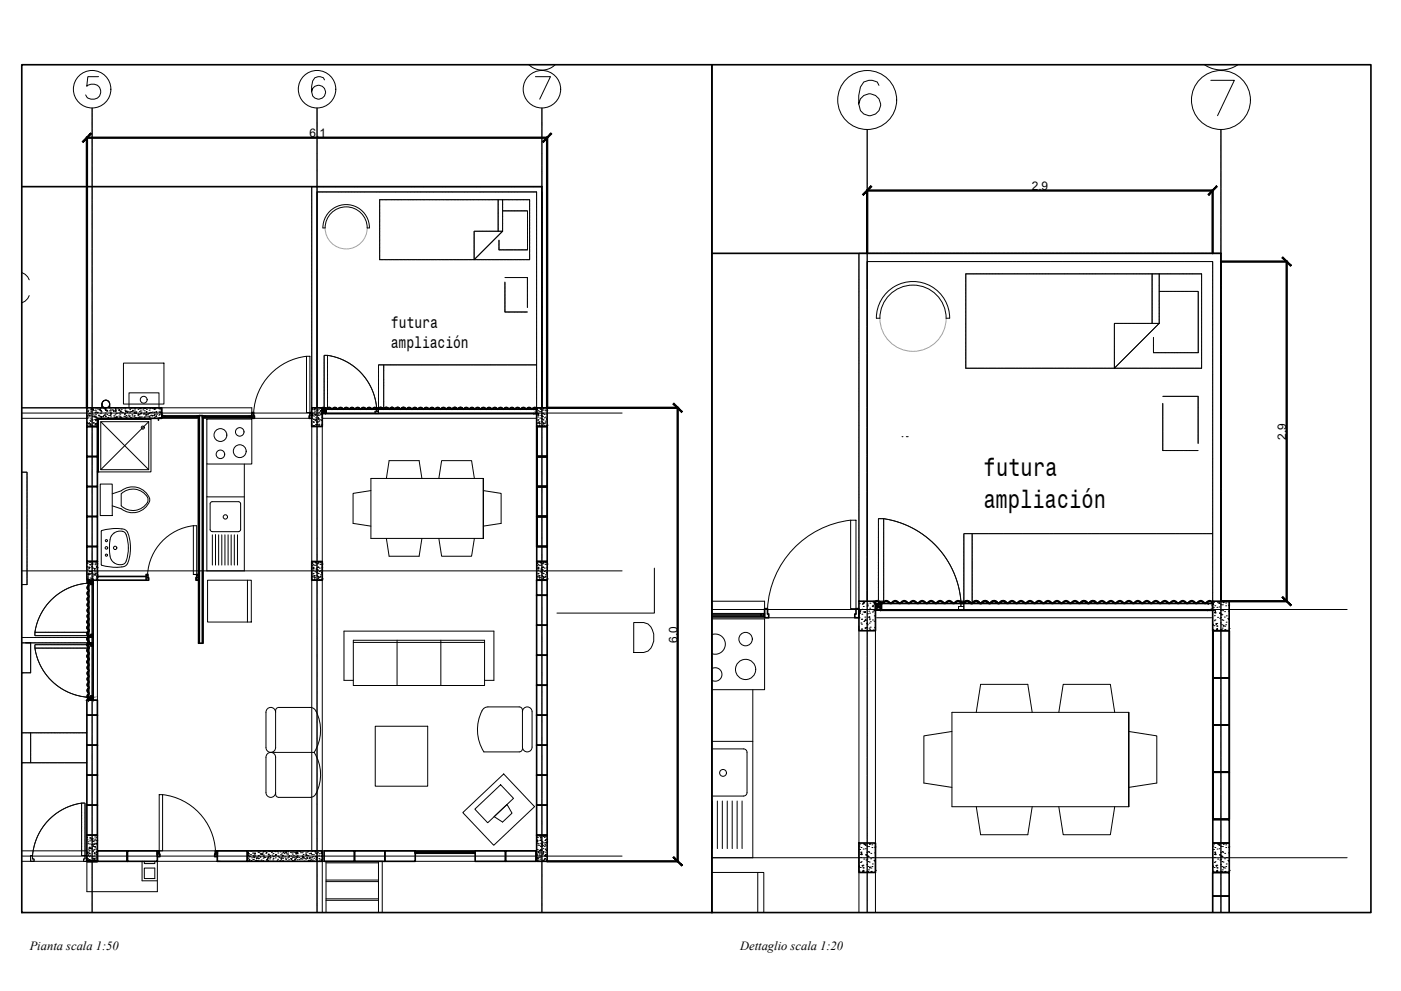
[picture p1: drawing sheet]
<svg xmlns="http://www.w3.org/2000/svg" width="594mm" height="420mm" viewBox="0 0 594 420" stroke-linecap="round" stroke-linejoin="round" font-family="sans-serif">
<defs><g id="words">
<g font-size="10.8">
<text x="417.2" y="201.8">futura</text>
<text x="417" y="215.2">ampliación</text>
</g>
<g font-size="6.9">
<text x="165.9" y="139.1">futura</text>
<text x="165.7" y="147.7">ampliación</text>
</g>
<g font-size="5.3">
<text x="12.6" y="402.8">Pianta scala 1:50</text>
<text x="313.8" y="402.6">Dettaglio scala 1:20</text>
</g>
<g font-size="5">
<text x="131.3" y="58.2">6.1</text>
<text x="437.5" y="80.6">2.9</text>
<text x="545.4" y="186.4" transform="rotate(-90 545.4 186.4)">2.9</text>
<text x="287.2" y="272.5" transform="rotate(-90 287.2 272.5)">6.0</text>
</g>
</g></defs>
<!-- layer: A-FURN -->
<g fill="none" stroke="#000" stroke-width=".42">
<path d="M52.4 153.9h17.1v17.4h-17.1zM9.3 172.9h27.5M9.3 177.3h27.5M41.8 177.8h22.2v22.3h-22.2zM42.7 178.8h20.4v20.3h-20.4zM42.7 178.8l20.4 20.3M43.2 172.9a2.96 2.96 0 0 1 .5-2.8 1.68 1.68 0 0 1 1.8-.3 1.68 1.68 0 0 1 1.1 1.5v1.6M46.4 171.3v1.6M46.5 171.3a1.6 1.6 0 0 0-1.6-1.6 1.6 1.6 0 0 0-1.6 1.6v1.6M54.7 166.6h12.7v6.3h-12.7zM63.1 178.8l-20.4 20.3M68.6 172.9h38.2"/>
<path d="M68.6 177.3h15.9M85.8 177.3h46.4M87.7 177.7h19.1v19h-19.1zM132.2 179.6v180.8M136.7 179.6v180.8M137 177.3h90.2M87.7 196.7v14h15.9M103.6 196.7v45.3h-15.9v-31.3M42.5 205.2h5.1v13.4h-5.1zM47.6 209.4l3.8-1.3a7.6 7.6 0 0 1 12.1 3.8 7.6 7.6 0 0 1-12.1 3.8l-3.8-1.2M51.4 209.4a7 7 0 0 1 11.4 2.3 6.3 6.3 0 0 1-7.1 4.7l-2.3-.6-2-1.3zM89.4 213l.6-.3h11.1l.7 .3 .2 .6v10.9l-.2 .6-.7 .3h-11.1l-.6-.3-.3-.6v-10.9z"/>
<path d="M157.3 208l-7.6 1.2v12.7l7.6 1.2M163.8 202.9l1.2-7.6h12.7l1.2 7.6M186.1 202.9l1.2-7.6h12.7l1.2 7.6M204.9 208l7.6 1.2v12.7l-7.6 1.2M204.9 202.9h-47.6v25.4h47.6M42.9 225.2l.1 14.4 4.2 .8 4.5-.1M51.7 224.3a3.2 3.2 0 0 1 3 3.2 17.7 17.7 0 0 1-.9 11.9l-1.2 .8-.9 .1M51.7 224.2h-4.5l-3.2 .5-1 .5M51.9 239.3a3.3 3.3 0 0 0 2.2-3.5l.3-2.8-.1-2.8a6.7 6.7 0 0 0-2-4.8 4.6 4.6 0 0 0-5.8 5.2 10 10 0 0 0 1.5 7.7l2 1h1.9M82 222.9h1.4v20.7h-1.4zM90.1 226.8v12.8M91.4 226.8v12.8"/>
<path d="M92.7 226.8v12.8M94.1 226.8v12.8M95.4 226.8v12.8M96.7 226.8v12.8M98 226.8v12.8M99.4 226.8v12.8M100.7 226.8v12.8M163.8 228.3l1.2 7.5h12.7l1.2-7.5M186.1 228.3l1.2 7.5h12.7l1.2-7.5M204.9 228.3v-25.4v25.4M41.3 246v51.2M88 246h18.6v17.7h-18.6z"/>
<path d="M104.9 246v17.7M301.9 254.9h22.3M149.8 271.5h55.7v19.1h-55.7zM149.8 272.4h55.7M168.4 271.5v19.1M186.9 271.5v19.1M301.9 262.4h22.3v30h-22.3M301.9 269.1a4.3 4.3 0 0 1 5.7 4 4.3 4.3 0 0 1-5.7 4M301.9 261.9h62.3M364.2 265.4v121.5M371.2 265.4v121.5M371.7 261.9h142"/>
<path d="M149.8 288.5h-3.9v-20.9h63.5v20.9h-3.9M301.9 283.5a2.85 2.85 0 0 1 4.2 2.4 2.85 2.85 0 0 1-4.2 2.5M319.2 292.4v71.3h-17.3M112.8 302v15a2.04 2.04 0 0 0 2 2 2.04 2.04 0 0 0 2.1-2v-15.7l.2-.8 1.1-.6h13.3l1.5 .5a15.7 15.7 0 0 1 2.3 13.8l-2.1 4.8M112.8 302a2.04 2.04 0 0 1 2-2.1 2.04 2.04 0 0 1 2.1 2.1M114.8 319h18.4M133.2 319a17.3 17.3 0 0 1 .2 18.3l-1.9 .8h-13.3l-.8-.3-.5-1.1v-15.7a2.04 2.04 0 0 0-2.1-2 2.04 2.04 0 0 0-2 2v15a2.04 2.04 0 0 0 2 2.1 2.04 2.04 0 0 0 2.1-2.1M159.1 307.9h22.3v25.4h-22.3zM221.5 317.4l-.2 .8-1.1 .6h-15M221.5 301.8a2.04 2.04 0 0 1 2.1-2.1 2.04 2.04 0 0 1 2 2.1M225.6 301.8v14.9a2.04 2.04 0 0 1-2 2.1 2.04 2.04 0 0 1-2.1-2.1v-15.6l-.2-.8-1.1-.6h-13.3l-1.5 .5a15.6 15.6 0 0 0-2.3 13.8l2.1 4.8M301.9 317.5h13.4l1.2 .6 .3 .9v17l-.3 .9-1.2 .6h-13.4"/>
<path d="M301.9 314.3h17.3M403.7 310.1l-11.9 1.9v20l11.9 1.8M414 302l1.8-11.9h20l1.9 11.9M449 302l1.8-11.9h20l1.9 11.9M478.6 310.1l11.9 1.9v20l-11.9 1.8M478.6 302h-74.9v40h74.9M302.1 339.6v20.2M304.2 339.6v20.2M306.3 339.6v20.2M308.4 339.6v20.2M310.5 339.6v20.2M312.6 339.6v20.2"/>
<path d="M314.7 339.6v20.2M196.2 344.5l17.4-16.4 13.1 13.9-17.3 16.4zM201.3 343.1l11-10.4 5.4 5.8-10.9 10.3zM209.5 346.2l5.5-5.1 2.1 3.7-4 3.7zM414 342l1.8 11.9h20l1.9-11.9M449 342l1.8 11.9h20l1.9-11.9M478.6 342v-40v40M9.3 365.2h27.5v12.9h29.9v-12.9M9.3 360.7h27.5M41.6 360.7h185.6M60.2 365.2v8.2h6.4M61.2 368h4.4v4.5h-4.4z"/>
<path d="M61.2 365.2v.9h4.4v-.9M66.6 365.2h26.7M130.3 365.2h1.6M138.2 365.2v21.7M138.2 365.8h22.3M138.2 373.1h22.3M138.2 373.8h22.3M160.5 365.2v21.7M176.1 365.2h25.4M301.9 369.9h22v17M321.3 369.9v17M136.7 386.9v-21.7h25.4v21.7"/>
<path d="M138.2 381.1h22.3M138.2 381.7h22.3"/>
<circle cx="44.9" cy="171.3" r="1.6"/>
<circle cx="60.9" cy="169.5" r="1.45"/>
<circle cx="60.6" cy="181.3" r=".65"/>
<circle cx="93.5" cy="184.4" r="2.72"/>
<circle cx="93.5" cy="192.6" r="1.81"/>
<circle cx="101.7" cy="191.3" r="2.72"/>
<circle cx="101.7" cy="183.1" r="1.81"/>
<circle cx="95.6" cy="219.2" r=".92"/>
<circle cx="45.1" cy="232.3" r=".54"/>
<circle cx="45.1" cy="229.2" r=".46"/>
<circle cx="45.1" cy="235.4" r=".46"/>
<circle cx="48.8" cy="232.3" r=".71"/>
<circle cx="316.2" cy="271" r="2.85"/>
<circle cx="316.2" cy="283.8" r="4.3"/>
<circle cx="306.6" cy="327.7" r="1.45"/>
</g>
<!-- layer: A-WALL-FULL -->
<g fill="none" stroke="#000" stroke-width=".7">
<path d="M9.2 27.4h292.7v359.5h-292.7zM301.9 27.4h279.4v359.5h-279.4zM36.8 172.9h31.8v4.4h-27.3v3.5h-4.5zM67.2 177.3v.9M84.2 177.3v95.4h1.9v-95.4M106.8 174.9h.8l.3 2.4h-1.1zM131.4 174.9h.8v2.4h-1.1zM132.2 172.9h4.5v7.9h-4.5zM136.7 173.7h1.6v1.4h-1.6zM136.7 173.7l1.6 1.4M137.9 175.4h89.6M137.9 173.5h89.6"/>
<path d="M138.3 173.7l-1.6 1.4M154.7 173.2a1.02 1.02 0 0 0-1.6 .3h-.4a1.15 1.15 0 0 0-2 0h-.5a1.13 1.13 0 0 0-1.9 0h-.5a1.15 1.15 0 0 0-1.9 0h-.5a1.13 1.13 0 0 0-2 0h-.4a1.15 1.15 0 0 0-2 0h-.5a1.13 1.13 0 0 0-1.9 0l-.9-.3M158.2 173.1a.93 .93 0 0 1-1.4-.3h-.6a1.08 1.08 0 0 1-1.8 0h-.6a1.1 1.1 0 0 1-1.8 0h-.6a1.08 1.08 0 0 1-1.9 0h-.5a1.08 1.08 0 0 1-1.9 0h-.5a1.1 1.1 0 0 1-1.9 0h-.6a1.08 1.08 0 0 1-1.8 0h-.6a1.1 1.1 0 0 1-1.9 0h-.5a1.08 1.08 0 0 1-1.9 0l-1 .3 .8-.2 .6 .3M160.6 173.1a.79 .79 0 0 1-.7 .4 .79 .79 0 0 1-.7-.6h-.5a1.15 1.15 0 0 1-1.9 0h-.5a1.02 1.02 0 0 1-1.6 .3M160.6 173.1a.93 .93 0 0 1-1.4-.3l-1 .3M160.8 173.2a1.02 1.02 0 0 1 1.5 .3h.5a1.15 1.15 0 0 1 2 0h.4a1.13 1.13 0 0 1 2 0h.5a1.15 1.15 0 0 1 1.9 0h.5a1.02 1.02 0 0 1 1.6-.3M171.7 173.2a1.02 1.02 0 0 0 1.5-.3h.5a1.15 1.15 0 0 0 2 0h.4a1.02 1.02 0 0 0 1.6 .3M171.8 173.1l-.2 .1M175.2 173.1a.93 .93 0 0 1-1.4-.3h-.6a1.08 1.08 0 0 1-1.9 0h-.5a1.1 1.1 0 0 1-1.9 0h-.5a1.08 1.08 0 0 1-1.9 0h-.6a1.08 1.08 0 0 1-1.8 0h-.6a1.1 1.1 0 0 1-1.9 0l-1 .3M177.7 173.2a1.02 1.02 0 0 1 1.6 .3h.5a1.15 1.15 0 0 1 1.9 0h.5a1.02 1.02 0 0 1 1.6-.3M183.8 173.2a1.02 1.02 0 0 0 1.6-.3h.4a1.15 1.15 0 0 0 2 0h.5a1.13 1.13 0 0 0 1.9 0h.5a1.15 1.15 0 0 0 1.9 0h.5a1.02 1.02 0 0 0 1.6 .3M192.1 173.1l.1 .1"/>
<path d="M192.1 173.1a.93 .93 0 0 1-1.4-.3h-.5a1.08 1.08 0 0 1-1.9 0h-.6a1.1 1.1 0 0 1-1.8 0h-.6a1.08 1.08 0 0 1-1.9 0h-.5a1.08 1.08 0 0 1-1.9 0h-.5a1.1 1.1 0 0 1-1.9 0h-.5a1.08 1.08 0 0 1-1.9 0l-1 .3M192.1 173.1a1.34 1.34 0 0 1 2 .2h.2a1.14 1.14 0 0 1 1.7-.2M194.7 173.2l.6-.3 .6 .3M196 173.1a.96 .96 0 0 0 1.4-.3h.6a1.08 1.08 0 0 0 1.9 0h.5a1.08 1.08 0 0 0 1.9 0l1 .3M196 173.1l-.1 .1M200.7 173.2a1.02 1.02 0 0 0-1.5 .3h-.5a1.15 1.15 0 0 0-2 0l-.8-.3M203.3 173.1a.93 .93 0 0 0 1.4-.3h.5a1.08 1.08 0 0 0 1.9 0h.6a1.1 1.1 0 0 0 1.8 0h.6a1.08 1.08 0 0 0 1.9 0h.5a1.1 1.1 0 0 0 1.9 0h.5a1.08 1.08 0 0 0 1.9 0h.6a1.08 1.08 0 0 0 1.8 0l1 .3M217.7 173.2a1.02 1.02 0 0 0 1.6-.3h.4a1.15 1.15 0 0 0 2 0h.5a1.02 1.02 0 0 0 1.5 .3M217.7 173.2a1.02 1.02 0 0 0-1.6 .3h-.5a1.15 1.15 0 0 0-1.9 0h-.5a1.13 1.13 0 0 0-1.9 0h-.5a1.15 1.15 0 0 0-2 0h-.4a1.13 1.13 0 0 0-2 0h-.5a1.13 1.13 0 0 0-1.9 0h-.5a1.15 1.15 0 0 0-1.9 0l-.9-.3M220.2 173.1a.93 .93 0 0 0 1.5-.3h.5a1.08 1.08 0 0 0 1.9 0h.5a1.1 1.1 0 0 0 1.9 0l1 .3a1.59 1.59 0 0 0-2 .4h-.2a1.02 1.02 0 0 0-1.6-.3M227.5 172.9h4.5v7.9h-4.5zM36.8 193.6h4.5v12.7h-4.5z"/>
<path d="M36.8 180.8h4.5v12.8h-4.5zM227.6 180.8v38.2zM227.6 180.8h4.4M232 180.8v12.8h-4.4h4.4v12.7h-4.4h4.4v12.7h-4.4h4.4v12.7h-4.4v-12.7v19.1M232 180.8v12.8h-4.4h4.4v12.7h-4.4h4.4v12.7h-4.4h4.4v12.7h-4.4h4.4v6.4h-4.4M36.8 219h4.5v12.7h-4.5zM36.8 206.3h4.5v12.7h-4.5zM41.3 200.1h.5M36.8 238.1h4.5v7.9h-4.5zM36.8 231.7h4.5v6.4h-4.5zM132.2 238.1h4.5v7.9h-4.5zM227.6 238.1h4.4v7.9h-4.4z"/>
<path d="M37.3 246l.1 .1M37.3 246a1.37 1.37 0 0 0 .2 1.9v.2a1.39 1.39 0 0 0 0 2.3v.1a1.41 1.41 0 0 0 0 2.3v.2a1.39 1.39 0 0 0 0 2.2v.2a1.39 1.39 0 0 0 0 2.2v.2a1.41 1.41 0 0 0 0 2.3v.1a1.39 1.39 0 0 0 0 2.3v.2a1.14 1.14 0 0 0-.2 1.7M37.4 246.1a1.05 1.05 0 0 0 .2 1.6v.5a1.13 1.13 0 0 0 0 1.9v.5a1.15 1.15 0 0 0 0 2v.4a1.13 1.13 0 0 0 0 2v.4a1.02 1.02 0 0 0-.2 1.6M37.4 259.4a1.02 1.02 0 0 1-.3 1.6v.5a1.15 1.15 0 0 1 0 2v.4a1.02 1.02 0 0 1 .3 1.6M37.4 257a1.05 1.05 0 0 1-.3 1.6l.3 .9M37.7 247.2v49.7M39.5 246v50.9M41.3 244.4h20.7M41.3 246h20.7M62 243.6h.7l.4 2.4h-1.1zM83.4 243.6h.8v2.4h-1.1zM227.5 246h4.5v6.4h-4.5z"/>
<path d="M227.5 252.4h4.5v12.7h-4.5zM324.2 258.1h1.3v2.2h.5v1.6h-1.8zM363 258.1h1.2v3.8h-1.7v-1.6h.5zM364.2 254.9h7v12.5h-7zM371.3 256.2h2.5v2.2h-2.5zM371.3 256.2l2.5 2.2M373.1 258.8h141.1M373.1 255.9h141.1M373.8 256.2l-2.5 2.2M403.6 255.2a1.29 1.29 0 0 0 2.1-.4 1.99 1.99 0 0 1 2.2 .8l1.1-.4M403.6 255.2a1.78 1.78 0 0 0-2.7 .4h-.6a1.94 1.94 0 0 0-3.2 0h-.6a1.94 1.94 0 0 0-3.3 0h-.5a1.94 1.94 0 0 0-3.3 0h-.5a1.94 1.94 0 0 0-3.3 0h-.6a1.94 1.94 0 0 0-3.2 0h-.6a1.94 1.94 0 0 0-3.2 0h-.6a1.94 1.94 0 0 0-3.2 0h-.6a1.77 1.77 0 0 0-2.8-.4l.2 .2a1.47 1.47 0 0 1 2.4 .3 2.02 2.02 0 0 0 2.1-.7l.8 .1a1.59 1.59 0 0 0 2.8 0 2.02 2.02 0 0 1 2.2 .7l.8-.1a1.59 1.59 0 0 1 2.7 0 2.02 2.02 0 0 0 2.2-.7l.8 .1a1.59 1.59 0 0 0 2.7 0 2.02 2.02 0 0 1 2.2 .7l.8-.1a1.59 1.59 0 0 1 2.7 0 2.02 2.02 0 0 0 2.2-.7l.8 .1a1.59 1.59 0 0 0 2.8 0 2.02 2.02 0 0 1 2.1 .7l.8-.1a1.59 1.59 0 0 1 2.8 0 2.02 2.02 0 0 0 2.1-.7l1.3 .4M408.9 255.2l.2 .2"/>
<path d="M408.9 255.2a1.78 1.78 0 0 1 2.8 .4h.6a1.94 1.94 0 0 1 3.2 0h.6a1.94 1.94 0 0 1 3.2 0l1.1-.4M411 255.4a1.24 1.24 0 0 0 2 0M413 255.4a1.47 1.47 0 0 1 2.3 .3 2.02 2.02 0 0 0 2.1-.7l.8 .1a1.59 1.59 0 0 0 2.8 0 2.02 2.02 0 0 1 2.2 .7l.8-.1a1.47 1.47 0 0 1 2.3-.3M420.4 255.2a1.78 1.78 0 0 1 2.7 .4h.6a1.78 1.78 0 0 1 2.8-.4M426.3 255.4a1.47 1.47 0 0 0 2.3-.3 2.02 2.02 0 0 1 2.2 .7l.8-.1a1.59 1.59 0 0 1 2.7 0 2.02 2.02 0 0 0 2.2-.7l.8 .1a1.59 1.59 0 0 0 2.8 0 2.02 2.02 0 0 1 2.1 .7l.8-.1a1.59 1.59 0 0 1 2.8 0 2.02 2.02 0 0 0 2.1-.7l.8 .1a1.59 1.59 0 0 0 2.8 0 2.02 2.02 0 0 1 2.1 .7l.8-.1a1.59 1.59 0 0 1 2.8 0l.8 .1 .7-.4M426.5 255.2l-.2 .2M426.5 255.2a1.29 1.29 0 0 0 2-.4 1.99 1.99 0 0 1 2.3 .8h.5a1.94 1.94 0 0 1 3.3 0h.6a1.94 1.94 0 0 1 3.2 0h.6a1.94 1.94 0 0 1 3.2 0h.6a1.94 1.94 0 0 1 3.2 0h.6a1.94 1.94 0 0 1 3.2 0h.6a1.94 1.94 0 0 1 3.2 0h.6a1.94 1.94 0 0 1 3.2 0l1.1-.4M458.5 255.2l.2 .2M458.5 255.2a1.78 1.78 0 0 1 2.7 .4h.6a1.78 1.78 0 0 1 2.8-.4M458.7 255.4a1.47 1.47 0 0 1 2.3 .3 2.02 2.02 0 0 0 2.2-.7l1.2 .4M464.4 255.4a1.47 1.47 0 0 0 2.3-.3 2.02 2.02 0 0 1 2.2 .7l.8-.1a1.59 1.59 0 0 1 2.7 0l.8 .1 .7-.4M473.9 255.4a1.24 1.24 0 0 1 1.9 0"/>
<path d="M485.1 255.2a1.78 1.78 0 0 1 2.8 .4h.6a1.94 1.94 0 0 1 3.2 0h.6a1.94 1.94 0 0 1 3.2 0h.6a1.94 1.94 0 0 1 3.2 0h.6a1.94 1.94 0 0 1 3.3 0h.5a1.94 1.94 0 0 1 3.3 0h.5a1.94 1.94 0 0 1 3.3 0h.6a1.75 1.75 0 0 1 2.7-.4l-.2 .2a1.47 1.47 0 0 0-2.3 .3 2.02 2.02 0 0 1-2.2-.7l-.8 .1a1.59 1.59 0 0 1-2.7 0 2.02 2.02 0 0 0-2.2 .7l-.8-.1a1.59 1.59 0 0 0-2.7 0 2.02 2.02 0 0 1-2.2-.7l-.8 .1a1.59 1.59 0 0 1-2.8 0 2.02 2.02 0 0 0-2.1 .7l-.8-.1a1.59 1.59 0 0 0-2.8 0 2.02 2.02 0 0 1-2.1-.7l-.8 .1a1.59 1.59 0 0 1-2.8 0 2.02 2.02 0 0 0-2.1 .7l-.8-.1a1.59 1.59 0 0 0-2.8 0l-.8 .1-.7-.4M485.2 255.2a1.29 1.29 0 0 1-2.1-.4 1.99 1.99 0 0 0-2.2 .8h-.6a1.94 1.94 0 0 0-3.2 0h-.6a1.94 1.94 0 0 0-3.2 0h-.6a1.94 1.94 0 0 0-3.3 0h-.5a1.94 1.94 0 0 0-3.3 0l-1.2-.2M514.2 254.9h7v12.5h-7zM37.3 263l.1 .1M37.3 264.4a.93 .93 0 0 1-.3 1.4v.6a1.08 1.08 0 0 1 0 1.8l.3 1.1M37.3 269.3l.2 .5-.2 .4M37.3 269.2l.2 .5-.2 .5M37.3 270.2a1.34 1.34 0 0 0 .2 2v.1a1.41 1.41 0 0 0 0 2.3l-.2 .5M37.3 275.1a1.34 1.34 0 0 0 .2 1.9v.2a1.39 1.39 0 0 0 0 2.2v.2a1.14 1.14 0 0 0-.2 1.8M37.3 279.9l-.4 .8 .4 .7M37.3 263l-.4 .7 .4 .7M37.3 275.1l-.4 .7 .4 .7"/>
<path d="M37.4 275.2a1.02 1.02 0 0 0 .2 1.6v.4a1.13 1.13 0 0 0 0 2v.5a1.05 1.05 0 0 0-.2 1.6M37.4 270.3a1.02 1.02 0 0 0 .2 1.6v.5a1.15 1.15 0 0 0 0 2l-.2 .8M37.4 265.5a1.02 1.02 0 0 0 .2 1.6v.4a1.02 1.02 0 0 0-.2 1.6M37.4 269.1l.3 .7-.3 .6M37.4 274l.3 .6-.3 .6M37.4 269.1l.3 .6-.3 .6M84.5 272.7v-96.5h1.3v96.5M227.5 265.1h4.5v12.7h-4.5zM227.5 277.8h4.5v12.7h-4.5zM514.3 267.4v60zM514.3 267.4h7M521.3 267.4v20h-7h7v20h-7h7v20h-7h7v20h-7v-20v30"/>
<path d="M521.3 267.4v20h-7h7v20h-7h7v20h-7h7v20h-7h7v10h-7M36.8 296.9h4.5v6.3h-4.5zM37.3 281.4a.93 .93 0 0 1-.3 1.4v.5a1.08 1.08 0 0 1 0 1.9v.6a1.1 1.1 0 0 1 0 1.8v.6a1.08 1.08 0 0 1 0 1.9v.5a1.1 1.1 0 0 1 0 1.9v.5a1.08 1.08 0 0 1 0 1.9v.5a.93 .93 0 0 1 .3 1.5M37.4 281.3l-.1 .1M37.4 282.5a1.02 1.02 0 0 0 .2 1.5v.5a1.15 1.15 0 0 0 0 2v.4a1.13 1.13 0 0 0 0 2v.5a1.13 1.13 0 0 0 0 1.9v.5a1.15 1.15 0 0 0 0 1.9v.5a1.13 1.13 0 0 0 0 1.9l-.2 .9M37.4 280l-.3 .6 .3 .6M37.4 281.2l.3 .7-.3 .6M227.5 290.5h4.5v12.7h-4.5zM36.8 303.2h4.5v12.7h-4.5zM36.8 315.9h4.5v12.7h-4.5zM227.5 303.2h4.5v12.7h-4.5zM227.5 315.9h4.5v12.7h-4.5z"/>
<path d="M36.8 328.6h4.5v12.7h-4.5zM227.5 328.6h4.5v12.7h-4.5zM36.8 354.1h4.5v11.1h-4.5zM36.8 341.3h4.5v12.8h-4.5zM227.5 354.1h4.5v11.1h-4.5zM227.5 341.3h4.5v12.8h-4.5zM364.2 357.4h7v12.5h-7zM514.3 357.4h7v12.5h-7zM36.8 365.2h4.5zM41.3 360.7v4.5h12.7v-4.5h12.7v4.5h-12.7v-4.5zM66.7 362.2v-1.5h.8v1.5M66.7 360.7h.8l.3 2.5h-1.1z"/>
<path d="M91.4 362.2v-1.5h.7v1.5M91.4 360.7h.7v2.5h-1.1zM92.1 360.7h12.8v4.5h-12.8zM104.9 360.7h31.8v4.5h-31.8zM137.4 360.7h12.9v4.5h-12.9zM150.3 360.7h12.9v4.5h-12.9zM163.2 360.7h12.9v4.5h-12.9zM201.5 360.7h12.9v4.5h-12.9zM214.4 360.7h12.8v4.5h-12.8zM514.2 369.9h7v10h-7zM514.2 386.9v-7h7v7"/>
</g>
<!-- layer: A-FLOR-FTPT -->
<path d="M9.3 79.1h220.5v93.8M301.9 107.4h215.8v147.5" fill="none" stroke="#000" stroke-width=".7"/>
<!-- layer: A-ANNO-SYMB -->
<g fill="none" stroke="#000" stroke-width=".42">
<path d="M224.3 27.5a7.9 7.9 0 0 0 11.1 0M510.8 27.5a12.5 12.5 0 0 0 14.1 0M39.1 45.8v341.1M134.4 45.8v341.1M229.8 45.8v341.1M367.7 54.9v332M517.7 54.9v332M9.3 175.1h254.5M9.3 242h254.5M277.5 240.9v19h-41.3M301.9 258.4h269.3M9.3 363h254.5"/>
<path d="M301.9 363.7h269.3"/>
<circle cx="39.1" cy="37.8" r="7.9"/>
<circle cx="134.4" cy="37.8" r="7.9"/>
<circle cx="229.8" cy="37.8" r="7.9"/>
<circle cx="367.7" cy="42.4" r="12.5"/>
<circle cx="517.7" cy="42.4" r="12.5"/>
</g>
<!-- layer: A-WALL-FULL -->
<g fill="#000" stroke="#000" stroke-width=".42">
<path d="M136.6 175.4h1.3zM136.6 175.4l1.2-.1zM136.7 174.1v1zM136.7 174.1v1zM136.7 173.8v.3zM136.7 173.8v.3zM136.6 173.5h1.3zM136.7 173.5h1.2z"/>
<path d="M226.4 175.3h1.1zM226.3 175.4h1.3zM227.5 174.1v1zM227.5 174.1v1zM227.5 173.8v.3zM227.5 173.8v.3zM226.4 173.5h1.2zM226.3 173.5h1.3z"/>
<path d="M39.5 246v1.2zM39.5 246v1.2zM38.3 246.1h1zM38.3 246.1h.9zM37.9 246.1h.4zM37.9 246.1h.4zM37.6 246l.1 1.2zM37.6 246v1.2zM37.6 247.2h.3z"/>
<path d="M373.1 258.5v.3zM373.1 258.5v.3zM371.2 258.8h1.9zM371.2 258.8l1.9-.1zM371.2 258.4v.4zM371.2 258.4v.3zM371.3 256.8v1.6zM371.3 256.8v1.6zM371.3 256.3v.5zM371.3 256.3v.5zM371.2 255.8v.4zM371.2 255.8v.4zM371.2 255.8h1.9zM371.2 255.9l1.9-.1zM373.1 255.8v.4zM373.1 255.9v.3z"/>
<path d="M512.3 258.5v.2zM512.3 258.5v.3zM512.3 258.7h1.9zM512.3 258.8h2zM514.2 258.5l.1 .3zM514.2 258.5l.1 .3zM514.1 256.8v1.6zM514.1 256.8v1.6zM514.1 256.2v.6zM514.1 256.2v.6zM514.2 255.9l.1 .3zM514.2 255.9l.1 .3zM512.3 255.9l2-.1zM512.3 255.8h2zM512.3 255.8v.4zM512.3 255.8v.4z"/>
<path d="M39.5 295.6v1.3zM39.5 295.7v1.2zM38.3 296.8h1zM38.3 296.8h1zM37.9 296.8h.4zM37.9 296.8h.4zM37.6 295.6v1.3zM37.6 295.6l.1 1.2z"/>
</g>
<!-- layer: A-GLAZ-FULL -->
<g fill="none" stroke="#000" stroke-width=".42">
<path d="M68.6 176.2h15.9M68.6 177h15.9M68.7 176.2v.7l.5 .1M69.6 176.5l14.1 .2zM69.9 176.5l-.9-.1v.4l.9-.1M83.4 176.5l.8-.1v.4l-.8-.1M84 176.9h.4zM84.4 176.2v.7v-.7M85.8 176.2h21M85.8 177h21M85.9 176.2v.7l.4 .1M86.7 176.5l19.2 .2z"/>
<path d="M87 176.5l-.9-.1v.4l.9-.1M105.6 176.5l.8-.1v.4l-.8-.1M106.7 176.2v.7l-.5 .1 .5-.1zM106.8 172.9v4.4M324.2 254.9v7M301.9 260.1h22.3M301.9 260.6h21v.3h-21M301.9 261.4h22.3M322.4 260.6l1.3-.2v.7l-1.3-.2M324.1 260.1v1.2l-.7 .1 .7-.1zM176.1 361.9h25.4M177.1 361.4l23.6 .1z"/>
<path d="M177.4 361.4l-.9-.1v.4l.9-.2M200.3 361.4l1-.1v.4l-1-.2M201 361.1h-24.9h25.4h-.5M201.4 361.1v.7l-.4 .1"/>
</g>
<!-- layer: A-FLOR-PATT -->
<g fill="#000" stroke="#000" stroke-width=".42">
<path d="M68.6 176.2l.1 .7zM68.6 176.2l.1 .7z"/>
<path d="M68.6 176.9l.6 .1zM68.6 176.9l.6 .1z"/>
<path d="M84.4 176.2l.1 .7zM84.4 176.2l.1 .7z"/>
<path d="M84 176.9l.5 .1zM84 176.9l.5 .1z"/>
<path d="M85.8 176.2l.1 .7zM85.8 176.2l.1 .7z"/>
<path d="M85.8 176.9l.5 .1zM85.8 176.9l.5 .1z"/>
<path d="M106.7 176.2l.1 .7zM106.7 176.2l.1 .7z"/>
<path d="M106.2 176.9l.6 .1zM106.2 176.9l.6 .1z"/>
<path d="M324.1 260.1l.1 1.2zM324.1 260.1l.1 1.2z"/>
<path d="M323.4 261.3l.8 .1zM323.4 261.3l.8 .1z"/>
<path d="M176.1 361.1v.7zM176.1 361.1v.7z"/>
<path d="M176.1 361.1h.5zM176.1 361.1h.5z"/>
<path d="M176.1 361.8l.5 .1zM176.1 361.8l.5 .1z"/>
<path d="M201 361.1h.5zM201 361.1h.5z"/>
<path d="M201.4 361.1l.1 .7zM201.4 361.1l.1 .7z"/>
<path d="M201 361.8l.5 .1zM201 361.8l.5 .1z"/>
</g>
<g fill="none" stroke="#000" stroke-width=".42">
<path d="M36.8 179.2l.3-.1zM37.1 179.8h.1M37.2 174.5h.1M37.2 179.6h.1M37.2 173.9h.1M37.3 176.2l-.2 .2zM37.3 177.2h.1M37.4 175.8h.1M37.7 175.3h.1M37.9 179.5v-.3l-.2 .2 .2 .1M38.1 179.6h.1M38.1 176.1l-.3 .1"/>
<path d="M38.1 178.2h.1M38.1 175.4h.1M38.2 173.8h.1M38.3 180h.1M38.3 176.4h.1M38.3 178.6h.1M38.4 177.3h.1M38.4 176h.1M38.5 174.6h.1M38.5 173.3h.1M38.8 173.7h.1M38.8 178h.1"/>
<path d="M38.8 173.3l.3-.1zM39.1 178h.1M39.2 176.6h.1M39.5 179.2h.1M39.5 174.1h.1M39.6 175.9h.1M39.6 179.4h.1M39.7 173.4l-.2 .2zM39.7 176.8h.1M40.2 176.5h.1M40.2 177.9l.3-.1zM40.2 176.7v-.3l-.2 .3h.2"/>
<path d="M40.2 175h.1M40.4 173.9h.1M40.4 179.7h.1M40.4 178.3h.1M40.4 176.5h.1M40.5 177h.1M40.5 175h.1M40.5 175.7h.1M40.6 174.3h.1M40.6 173h.1M40.7 177.8h.1M40.8 179.5l-.2 .2 .2-.2"/>
<path d="M40.8 177.2l.3-.3v.3zM40.9 178.1h.1M41.2 174.9l.3-.1zM41.3 174.9h.1M41.3 173.4h.1M41.7 176.2h.1M41.7 176h.1M41.9 173.7h.1M42 176.4h.1M42.3 173.3h.1M42.3 173.9l.3-.2zM42.5 174h.1"/>
<path d="M42.6 176.7h.1M42.6 176.6h.1M42.6 175.4h.1M42.6 174h.1M42.8 174.7h.1M42.8 174.6h.1M43.1 176.7l-.2 .2 .2-.2M43.6 176.6l.3-.1zM43.8 173.1h.1M43.9 176.1h.1M44.2 173.3h.1M44.3 175.9h.1"/>
<path d="M44.4 176h.1M44.6 176.5h.1M44.6 173.6l.3-.1zM44.6 175.1h.1M44.7 174h.1M44.7 173.8h.1M44.7 176.6h.1M44.9 173.3l-.4-.1 .3-.3 .1 .4M45.2 174.2h.1M45.3 175.8h.1M45.3 174.3h.1M45.4 173.9l-.2 .2"/>
<path d="M45.7 177.2h.1M46 176.9l-.2 .3zM46 176.2h.1M46.3 174.2h.1M46.7 176.1h.1M46.7 174.8h.1M46.7 175.6h.1M46.8 173.5h.1M46.8 175.6h.1M46.8 174.2h.1M46.9 176.8h.1M47 175.3l.3-.1z"/>
<path d="M47.6 173.8h.1M47.9 174h.1M48.2 176.3h.1M48.3 176.8h.1M48.3 174.2l-.2 .2zM48.7 177.2h.1M48.8 175.9h.1M48.8 177.3h.1M48.8 174.5h.1M48.8 173.2h.1M49 174.2h.1M49.1 176.8h.1"/>
<path d="M49.1 175.2h.1M49.2 173.6v.4l-.4-.1zM49.3 176.7h.1M49.4 175.3h.1M49.4 176.9l.3-.1zM49.9 173.3h.1M50.3 176.4h.1M50.4 175.1h.1M50.4 174l.3-.1zM50.4 173.6h.1M50.7 176.9h.1M50.8 175.6h.1"/>
<path d="M50.8 174.3h.1M50.8 176.5h.1M50.9 172.9h.1M51.1 174.3h.1M51.2 176.9h.1M51.3 174.7l-.1-.3-.2 .2 .3 .1M51.3 177.2h.1M51.4 173.5h.1M51.5 174.8h.1M51.9 174.9h.1M52.3 172.9h.1M52.5 176.5h.1"/>
<path d="M52.8 175.6l.3-.1zM52.8 176.6h.1M52.9 175.3h.1M52.9 174h.1M53 173.3h.1M53.3 174.4h.1M53.3 177h.1M53.4 176.2h.1M53.5 174.3v.3h-.3zM53.6 176.8h.1M53.8 174.4h.1M54.1 174.7l-.2 .2 .2-.2"/>
<path d="M54.4 176h.1M54.4 174.6h.1M54.7 176.6h.1M54.9 176.4h.1M54.9 172.9h.1M55 175h.1M55 173.7h.1M55.2 177.2l.3-.1zM55.5 174.4h.1M55.5 177.1h.1M55.5 173h.1M55.9 175.8h.1"/>
<path d="M56 176.4h.1M56.2 174h.1M56.2 174.3l.3-.1zM56.8 176.7h.1M56.9 176.1h.1M57 177.2h.1M57 174.8h.1M57 174.2h.1M57 174.9l-.2 .2zM57.1 173.4h.1M57.1 173h.1M57.4 177.1h.1"/>
<path d="M57.5 175.3l.3-.4v.4zM57.6 174.6h.1M57.7 177.2h.1M58.4 176h.1M58.4 176.9h.1M58.5 175.5h.1M58.5 173.6h.1M58.6 175.9l.3-.1zM59 176.8h.1M59 177.1h.1M59 175.8h.1M59.1 174.4h.1"/>
<path d="M59.1 173.1h.1M59.3 173.1h.1M59.3 176.8h.1M59.5 175.4h.1M59.5 173.9h.1M59.8 174.7h.1M59.8 172.9l-.2 .1 .2-.1M59.8 177.3h.1M59.9 175.2l-.2 .2zM60 176.8h.1M60.6 173.8h.1M60.7 175.5h.1"/>
<path d="M60.9 173.1h.1M61 175.2h.1M61.1 176.9h.1M61.1 175.5h.1M61.1 176.8h.1M61.2 174.2h.1M61.4 173.2h.1M61.7 176.4h.1M61.8 175.9l.3 .1v-.4l-.3 .3M61.9 174.8h.1M62.1 173.6h.1M62.2 174.7l.1-.2-.3 .1 .2 .1"/>
<path d="M62.5 176.4h.1M62.8 175.4l-.2 .3zM63.1 175.1h.1M63.1 176.6h.1M63.1 175.3h.1M63.2 173.9h.1M63.3 176.9h.1M63.5 176.3h.1M63.6 174.8h.1M63.6 173.3h.1M64 176h.1M64.1 174.9h.1"/>
<path d="M64.4 176.2l.3-.1-.3 .1M64.6 174.7h.1M64.6 173.2h.1M65.1 176.1h.1M65.2 176.3h.1M65.3 175h.1M65.3 173.6h.1M65.4 173.3l.3-.1zM65.4 174.7h.1M65.4 177h.1M65.6 173.1h.1M65.7 173.4h.1"/>
<path d="M65.7 175.7l-.2 .2zM66.1 176.6l.3-.3v.3zM66.1 174.5h.1M66.2 175h.1M66.4 175.6h.1M66.5 177.3h.1M67 172.9h.1M67.3 176h.1M67.3 174.7h.1M67.4 173.3h.1M67.5 177.2h.1M67.6 175.7h.1"/>
<path d="M67.6 177.1h.1M67.8 174.3h.1M67.8 174.9l.3-.1zM67.9 173.5h.1M67.9 177.1h.1M68 172.9l-.2 .2zM68.4 175.1h.1M68.6 175.6h.1M68.6 175.9l-.2 .3zM132.3 177.4h.1M132.3 173.6h.1M132.3 175.9h.1"/>
<path d="M132.4 176.2h.1M132.4 175.6l.3-.1zM132.7 178.8h.1M132.9 177.8h.1M132.9 179.1h.1M133 177.8h.1M133 176.4h.1M133 175.1h.1M133.1 173.7h.1M133.3 175.8h.1M133.4 174.3h.1M133.4 172.9h.1"/>
<path d="M133.5 173.2h.1M133.5 178.4h.1M133.5 173.2l.1 .3h-.4zM133.7 175.7h.1M133.7 176h.1M133.7 175.9l.2-.2-.2 .2M133.8 177.2h.1M134.1 177.8v.3h-.3zM134.2 179.9h.1M134.4 174.2h.1M134.5 173.7h.1M134.5 179.3h.1"/>
<path d="M134.5 178.7l-.2 .3 .2-.3M134.5 174.1h.1M134.5 176.3h.1M134.8 177.2l.3-.1-.3 .1M134.9 175.6h.1M135 178.8h.1M135 177.5h.1M135 177.9h.1M135.1 176.1h.1M135.1 174.8h.1M135.2 173.4h.1M135.2 179.9h.1"/>
<path d="M135.3 178.4h.1M135.8 175.8h.1M135.8 174.3l.3-.1zM135.9 178h.1M135.9 174h.1M136 175.5h.1M136.3 172.9l-.2 .2zM136.3 178.3h.1M136.3 176.8h.1M136.6 173.8h.1M136.7 176.1l-.1 .1M227.6 173.8h.1"/>
<path d="M227.7 179.1l-.2 .2M227.8 174.7h.1M227.8 173.2h.1M227.9 179.5h.1M228 178.2h.1M228 176.8h.1M228.1 175.5h.1M228.1 175.3h.1M228.1 174.1h.1M228.1 178h.1M228.2 176h.1M228.3 175.7l.1 .3h-.4z"/>
<path d="M228.4 179l.3-.1zM228.6 178.9h.1M228.6 179.5h.1M228.7 179.7h.1M228.7 174.5h.1M228.8 173.1h.1M228.9 177.2h.1M228.9 173.3h.1M229.3 174.4h.1M229.4 176.1l.3-.1zM229.5 177.5h.1M229.5 173.3l-.2 .2z"/>
<path d="M229.7 178.8h.1M229.7 175.4h.1M229.7 177.3h.1M229.8 173.8h.1M230 179.2h.1M230 176.3l.1 .3-.3-.1 .2-.2M230 177.9h.1M230.1 176.5h.1M230.1 175.2h.1M230.2 173.9h.1M230.2 175.4h.1M230.3 178h.1"/>
<path d="M230.4 173.2l.3-.1-.3 .1M230.6 179.4l-.2 .2zM230.7 177.2h.1M230.8 175.7h.1M230.8 179.6h.1M231 173.4h.1M231.1 174.1h.1M231.1 179.3h.1M231.2 178.6h.1M231.2 176.8h.1M231.6 177.6h.1M231.8 175.6h.1"/>
<path d="M231.8 177.7l.2 .1M231.8 174.1h.1M231.9 173.9h.1M232 177.6l-.2 .1M37.2 180.8h.1M38 180.1h.1M38.1 180.5h.1M38.8 180.6h.1M39.3 180.8h.1M40.1 180.1h.1M40.5 180.1h.1M41 180.7h.1"/>
<path d="M41.1 180.7h.1M132.8 180.4h.1M132.9 180.4h.1M133.9 180.1l.2-.1zM134.2 180h.1M134.9 180.1h.1M135.1 180.5h.1M136 180.7h.1M136.4 180h.1M227.6 180.5h.1M227.9 180.8h.1M228.6 180.4h.1"/>
<path d="M228.9 180.2v.4h-.4l.4-.3M229.7 180.5h.1M229.9 180.6h.1M230.1 180.1h.1M230.8 180.7l.3-.2zM232 180.3h.1M36.9 238.9h.1M38 239.3h.1M38 238.4h.1M38.1 239.5h.1M39 239h.1M39 239.2h.1"/>
<path d="M39 239.4h.1M39.1 238.6l.2 .2zM40.3 239.4h.1M40.4 238.8h.1M40.5 238.2h.1M41 238.1h.1M41 239.5h.1M41.1 238.9h.1M132.2 238.9h.1M132.4 239.8h.1M132.4 238.4h.1M132.8 239.3h.1"/>
<path d="M133.4 239.7h.1M133.5 238.2h.1M133.5 238.5h.1M133.9 239.6h.1M134.1 238.4l-.2 .3zM134.4 239h.1M134.8 239h.1M135 238.3l.3-.1zM135.7 238.5h.1M135.7 239.3h.1M136.5 239.3h.1M136.5 239.1h.1"/>
<path d="M227.6 238.9h.1M227.8 239.8h.1M227.8 238.4h.1M228.1 239.3h.1M228.7 239.7h.1M228.8 238.2h.1M228.9 238.5h.1M229.3 239.6h.1M229.5 238.4v.3h-.2l.2-.3M229.8 239h.1M230.2 239h.1M230.4 238.3l.3-.1z"/>
<path d="M231.1 238.5h.1M231.1 239.3h.1M231.9 239.3h.1M231.9 239.1h.1M36.8 240.3v.1M37 240.3h.1M37 241.6h.1M37 245.3h.1M37.1 243h.1M37.1 243.5h.1M37.1 244.3h.1M37.2 245h.1"/>
<path d="M37.2 245.7h.1M37.4 243.5l.2 .2zM37.5 240.7h.1M37.5 243.7h.1M37.6 241.1h.1M37.6 243.2l.3 .1zM37.9 242.1l.3 .3h-.3zM38 240.4l.2 .3zM38 243.5h.1M38.2 245.1h.1M38.4 243.2h.1M38.6 242.3h.1"/>
<path d="M38.8 240.2h.1M38.8 245.3h.1M39 242.6h.1M39 240.5h.1M39.1 240.9h.1M39.1 241.9h.1M39.1 243.2h.1M39.2 244.6h.1M39.2 245.2h.1M39.2 245.9h.1M39.7 243.9h.1M39.7 243.6h.1"/>
<path d="M39.8 241h.1M40 241.6l.3 .1zM40.1 241h.1M40.1 242.5h.1M40.4 243.2l.1 .3-.2-.3M40.4 243.9h.1M40.5 243.1h.1M40.7 245.4h.1M40.9 240.2l.2 .2zM41 244.5l.3 .1zM41.1 240.8h.1M41.1 242.6h.1"/>
<path d="M41.2 242.2h.1M41.2 244h.1M41.2 245.7h.1M41.2 240.6h.1M41.2 243.5h.1M41.2 244.8h.1M132.2 244.4l.1 .1M132.2 244.5h.2M132.2 245.6h.1M132.5 246h.1M132.6 244.7h.1M132.6 243.3h.1"/>
<path d="M132.7 242h.1M132.7 240.6h.1M132.7 240.5h.1M132.8 243.1h.1M132.9 241.2h.1M133 240.8v.4l-.3-.1zM133 244.2l.3-.1zM133.2 245.7l.3-.3v.4zM133.2 245.5h.1M133.3 244h.1M133.3 244.7h.1M133.3 244.8h.1"/>
<path d="M133.5 242.4h.1M134 241.3l.3-.2zM134.1 242.6h.1M134.3 243.9h.1M134.3 245.7h.1M134.3 240.6h.1M134.4 242.5h.1M134.5 245.7h.1M134.6 244.4h.1M134.6 243h.1M134.7 241.5l-.2 .2zM134.7 241.7h.1"/>
<path d="M134.8 240.4h.1M134.8 245.3h.1M134.9 240.6h.1M134.9 243.2h.1M135.2 244.5l-.2 .2 .2-.2M135.4 242.3h.1M135.4 240.9h.1M135.5 244.8h.1M135.5 245.8l.2-.1zM135.7 244.4h.1M135.8 243.7h.1M135.9 242h.1"/>
<path d="M136.3 242.8h.1M136.4 240.7h.1M136.7 245.4h.1M136.7 242.8l-.1 .2M136.7 242.9l-.1 .1M227.6 244.4v.1M227.6 245.6h.1M227.9 246h.1M228 244.7h.1M228 243.3h.1M228.1 242h.1M228.1 240.6h.1"/>
<path d="M228.1 240.5h.1M228.2 243.1h.1M228.2 241.2h.1M228.4 240.8v.4l-.4-.1zM228.4 244.2l.3-.1zM228.6 245.7l.3-.3v.4zM228.6 245.5h.1M228.7 244h.1M228.7 244.7h.1M228.7 244.8h.1M228.9 242.4h.1M229.4 241.3l.3-.2z"/>
<path d="M229.5 242.6h.1M229.7 243.9h.1M229.7 245.7h.1M229.7 240.6h.1M229.7 242.5h.1M229.9 245.7h.1M230 244.4h.1M230 243h.1M230 241.5l-.1 .2zM230.1 241.7h.1M230.1 240.4h.1M230.2 245.3h.1"/>
<path d="M230.3 240.6h.1M230.3 243.2h.1M230.6 244.5l-.2 .2zM230.7 242.3h.1M230.8 240.9h.1M230.8 244.8h.1M230.8 245.8l.3-.1-.2 .1M231.1 244.4h.1M231.2 243.7h.1M231.3 242h.1M231.6 242.8h.1M231.8 240.7h.1"/>
<path d="M232 245.4h.1M232 242.8v.2M232 242.9v.1M364.4 256h.1M364.4 259.6h.1M364.6 259.1l.4-.2-.1 .4zM365.5 258.3h.1M365.6 256.2h.1M366 259.5h.1M366.1 257.1h.1M366.1 254.9h.1M366.3 255.5h.1"/>
<path d="M366.3 255.3l.1 .6-.5-.1zM366.5 259.4h.1M366.5 259.7h.1M366.9 259.3l.1 .4-.4-.1zM367.7 256.9h.1M367.8 256.1h.1M367.8 256.9h.1M368.4 259.1h.1M368.7 260h.1M368.8 257.9h.1M368.9 255.7h.1M369.9 259.5h.1"/>
<path d="M370.1 256.6h.1M370.2 259.1h.1M370.3 256.9l-.1 .4-.3-.3 .5-.1M370.6 254.9l.1 .4h-.4l.3-.4M371.1 256.3h.1M514.3 256.2h.1M514.5 257.7h.1M514.6 255.4h.1M515 258.9h.1M515.1 258.8h.1M515.1 256.8h.1M515.3 259.9h.1"/>
<path d="M515.4 259.2l.1 .6h-.6zM516 257.5h.1M516.2 255.2h.1M516.3 255.5h.1M516.9 257.3h.1M517.1 259.9l.4-.1-.1 .3zM517.2 255.9v-.4l-.3 .4h.4M517.6 258.9h.1M517.7 256.4h.1M518.2 258.5h.1M518.3 256.4h.1M518.4 258.9h.1"/>
<path d="M518.6 255.3l.5-.1-.1 .3zM519.3 259.3h.1M519.7 255.7h.1M519.7 256.9h.1M520.9 259.1h.1M520.9 256.8h.1M521 256.5h.1M364.3 262h.1M364.5 260.1h.1M365 264.1h.1M365.2 266.8h.1M365.3 262.6h.1"/>
<path d="M365.3 264.6h.1M365.4 266.7h.1M365.4 262.5h.1M365.5 260.4h.1M366.3 263.5h.1M366.7 261.6h.1M366.8 266.2l.5-.1-.2 .4zM367.2 262.5v.6h-.5l.5-.6M367.4 266.1h.1M367.4 266h.1M367.5 264.4h.3v-.3l-.3 .3M367.8 264.9h.1"/>
<path d="M367.9 260.2h.1M368.5 266.3h.1M368.6 264.2h.1M368.6 262.1h.1M368.6 262.7h.1M368.8 266.8h.1M368.8 261.5l-.1 .3-.3-.1 .4-.2M369 265.9h.1M369 263.6h.1M370 262.9h.1M370.2 267.1h.1M370.7 263.4h.1"/>
<path d="M370.7 261.1h.1M370.8 266.1h.1M371.2 260h.1M514.3 266.8h.1M514.4 264.6l.1 .4h-.3M514.4 264.7l-.2 .2M514.7 267.4h.1M514.8 265.3h.1M514.9 263.2h.1M514.9 261h.1M515.2 262.8h.1M515.5 264.5l.5-.1-.1 .3z"/>
<path d="M515.9 266.6h.1M515.9 264.3h.1M515.9 265.4h.1M516 265.5h.1M516.3 266.5v.6l-.5-.1zM516.3 261.7h.1M517.2 262.1h.1M517.5 264.1h.1M517.5 266.9h.1M517.6 261.8h.1M517.9 267h.1M518 264.9h.1"/>
<path d="M518.1 262.8h.1M518.1 260.3v.4l-.3-.1zM518.1 260.6h.1M518.3 266.3h.1M518.5 263h.1M518.9 265l.1 .4h-.3l.3-.3M519.2 261.6h.1M519.3 265.5h.1M519.3 267.1l.3 .2 .2-.4-.5 .2M519.7 264.9h.1M519.9 263.8h.1M520 261.1h.1"/>
<path d="M520.6 262.3h.1M521.2 266.5h.1M521.2 262.4l-.3 .1 .3 .1M36.9 356.1h.1M37.2 355l-.3 .1 .3-.1M37.2 357.7h.1M37.3 356.9h.1M37.7 359.8h.1M37.7 354.3h.1M37.7 359.4h.1M37.9 359.2h.1M38 357.8h.1"/>
<path d="M38 356.5h.1M38 355.1h.1M38 355.7h.1M38.3 359.6l.3-.1-.3 .2M38.3 355.3h.1M38.6 359.9h.1M38.7 359.6h.1M38.8 358.2h.1M38.9 356.2h.1M39 355.6l-.1 .2 .2-.2M39.1 358.1h.1M39.3 355.7h.1"/>
<path d="M39.3 356.7l.3-.1zM39.4 357.8h.1M39.6 358.6l-.2 .2zM39.8 358h.1M39.8 356.6h.1M40 358.9h.1M40.1 357.5h.1M40.1 359h.1M40.1 356.2h.1M40.1 354.9h.1M40.2 355.8h.1M40.2 359.4h.1"/>
<path d="M40.8 360h.1M40.8 356.4h.1M40.9 355h.1M40.9 357.5l.1 .4-.4-.1 .3-.3M41 356.3h.1M227.5 356.2l.3-.1-.1 .2M227.5 356.2l.2 .1M227.6 356.7h.1M227.7 357.5h.1M227.8 356.3h.1M227.8 354.9h.1M227.8 355.1h.1"/>
<path d="M228 356.5v.4l-.3-.1zM228.1 358.3h.1M228.2 357.7h.1M228.6 358.4h.1M228.8 354.7h.1M228.9 356.3h.1M229.1 358.9h.1M229.2 357.5h.1M229.2 356.2h.1M229.3 354.9h.1M229.3 356.1h.1M229.4 355l-.2 .3z"/>
<path d="M229.7 354.2h.1M229.7 359h.1M229.7 356.8h.1M229.9 357.8l.3-.1zM229.9 358l-.1 .3zM230 357.1h.1M230.2 359.8h.1M230.2 354.7h.1M230.2 358.4h.1M230.4 354.5h.1M230.7 358.8h.1M230.8 357.4h.1"/>
<path d="M230.9 354.9l.2-.1zM231 358h.1M231 356.4h.1M231.2 360h.1M231.2 358.6h.1M231.3 357.3h.1M231.3 355.9h.1M231.4 354.6h.1M231.8 357.2h.1M231.8 354.3h.1M231.8 355.8h.1M231.9 356.9h.1"/>
<path d="M232 357.5h.1M364.3 358.7h.1M364.6 357.9h.1M365.1 359.3h.1M366 360h.1M366.2 357.6h.1M366.3 358h.1M366.9 359.8h.1M367.2 358l.1 .4h-.4l.3-.4M367.7 358.9h.1M368.3 358.9h.1M369.1 357.6l-.2 .4-.3-.2 .5-.2"/>
<path d="M369.7 358.2h.1M369.7 359.3h.1M370.9 359.3h.1M371 359h.1M514.3 358.7h.1M514.7 357.9h.1M515.1 359.3h.1M516.1 360h.1M516.2 357.6h.1M516.4 358h.1M517 359.8h.1M517.3 358v.4h-.4z"/>
<path d="M517.7 358.9h.1M518.4 358.9h.1M518.7 357.8l.4-.2-.1 .4zM519.8 358.2h.1M519.8 359.3h.1M521 359.3h.1M521.1 359h.1M36.9 361.2h.1M37 364h.1M37 364.2h.1M37.2 361.4v.4h-.3zM37.3 361.4l-.2 .2 .2-.2"/>
<path d="M37.3 360.3h.1M37.3 362.6l.3-.1zM37.6 361.2h.1M37.7 364.6h.1M37.7 364.5h.1M37.8 363.2h.1M37.8 361.9h.1M37.9 360.5h.1M37.9 364.4l-.2 .3zM37.9 364.5h.1M38.1 362.6h.1M39.1 363.2h.1"/>
<path d="M39.2 361h.1M39.2 364.1h.1M39.3 360.8h.1M39.5 360.4h.1M39.6 363.9h.1M39.7 364.2l.3-.1-.3 .1M39.8 364.3h.1M39.9 362.9h.1M39.9 361.6h.1M39.9 360.2h.1M39.9 362h.1M40 361.9l.2-.3z"/>
<path d="M40 364.6h.1M40.1 364.1h.1M40.6 363.7h.1M40.7 362.3h.1M40.7 361.3l.3-.1zM40.8 364.7l-.2 .2zM41.1 365.1h.1M41.3 362.3v.2M105.1 362.7h.1M105.2 363.9h.1M105.2 362.5h.1M105.2 361.9l.3-.1z"/>
<path d="M105.3 364.7h.1M105.4 361.4l-.2 .2zM105.4 363.3h.1M105.4 362h.1M105.6 363h.1M105.9 364.4l-.2 .3zM105.9 363.2h.1M106.2 362.3h.1M106.3 360.8h.1M106.4 364.8h.1M106.7 363.7h.1M107 361.7h.1"/>
<path d="M107.2 364.4h.1M107.2 362.8h.1M107.4 364.4h.1M107.5 363h.1M107.5 361.7h.1M107.6 363.5l.3-.1zM107.7 362.1h.1M108 362.6h.1M108.1 363.3h.1M108.2 364.9h.1M108.3 361.9v-.3l-.3 .3h.3M108.6 364.9h.1"/>
<path d="M108.8 364.7l-.2 .2zM109 363.6l.1 .4-.4-.1zM109.2 364.8h.1M109.2 363.4h.1M109.4 361.3h.1M109.4 362.9h.1M109.5 364.1h.1M109.6 362.7h.1M109.6 361.4h.1M110.2 360.8h.1M110.2 363.2h.1M110.2 363.4h.1"/>
<path d="M110.3 365l-.1 .2M110.3 361.8h.1M110.3 365l-.3 .1M110.3 362.2h.1M110.7 364.6h.1M110.8 365h.1M111 362.2l.3-.1zM111.1 361.9l-.2 .2zM111.3 361.6h.1M111.5 365.2h.1M111.6 363.8h.1M111.6 363h.1"/>
<path d="M111.6 362.5h.1M111.6 361.1h.1M111.7 364.9l-.2 .3zM111.7 360.9h.1M111.8 363h.1M111.9 363.6h.1M112.3 360.9h.1M112.4 363.5h.1M112.7 361.8h.1M112.8 361.4h.1M112.9 365.1h.1M113 364.6l.3-.3 .1 .4z"/>
<path d="M113.3 364.3h.1M113.4 363.8l.3-.1zM113.6 364.9h.1M113.7 363.5h.1M113.7 362.2h.1M113.7 363.1h.1M113.7 360.8h.1M114 362.2l.1 .2M114 362.2l-.2 .2h.3M114.2 363.2h.1M114.3 364.1h.1M114.3 362.7h.1"/>
<path d="M114.5 361h.1M114.6 365.2h.1M114.6 363.6h.1M114.7 360.8l-.3 .1M115 361.4h.1M115.3 362.6h.1M115.4 361.1h.1M115.7 364.6h.1M115.7 363.2h.1M115.8 361.9h.1M115.8 364h.1M115.9 363.1h.1"/>
<path d="M116.4 361h.1M116.6 362.8h.1M116.7 361.1h.1M116.7 363.7h.1M116.8 362.6l.3-.2zM116.9 362.4h.1M116.9 362.4l-.2 .2 .2-.2M117.4 365.2l.2-.3 .1 .3M117.4 361h.1M117.7 364.3h.1M117.8 363h.1M117.8 361.6h.1"/>
<path d="M117.9 360.8h.1M118 363.2h.1M118.3 365.1h.1M118.3 363.6h.1M118.8 364.8h.1M118.8 361.2h.1M118.9 363.8h.1M118.9 362.4h.1M119.2 364.2l.3-.1-.3 .1M119.4 363.5h.1M119.4 362h.1M119.6 362.9l.2-.2-.2 .2"/>
<path d="M119.8 364h.1M119.8 364.9h.1M119.9 362.7h.1M119.9 361.3h.1M120.2 363.3h.1M120.4 361.9h.1M120.5 361.1l-.3 .1 .3-.1M120.9 363.3h.1M121 361.3h.1M121 363.9h.1M121.1 361.3l.3-.3v.4zM121.1 364.4h.1"/>
<path d="M121.3 362h.1M121.8 365.1h.1M121.9 363.7h.1M121.9 362.4h.1M121.9 361.7h.1M122 361.1h.1M122.3 363.4h.1M122.4 364.5h.1M122.6 362.9l.3-.1zM122.7 362.9l-.2 .2M123.1 361.4h.1M123.2 364h.1"/>
<path d="M123.4 364.4h.1M123.5 362.9h.1M123.5 364h.1M123.7 361.6h.1M123.9 364.8h.1M123.9 363.5h.1M124 362.1h.1M124 360.8h.1M124.4 362.8h.1M124.5 364.9h.1M124.5 363.5h.1M124.5 361.4h.1"/>
<path d="M124.9 364.2h.1M125 364.5l.3-.1zM125.3 361.5h.1M125.3 364.1h.1M125.5 361.2h.1M125.6 363.2l-.2 .2zM125.7 361.7l.1 .3h-.4zM125.8 363.6h.1M126 364.5h.1M126 362.6h.1M126 361.6l.3-.1zM126 363.2h.1"/>
<path d="M126 361.2h.1M126.1 361.8h.1M126.6 363.6h.1M126.8 364.5h.1M127 361h.1M127.4 361.5h.1M127.5 363.9h.1M127.5 364.1h.1M128 364.2h.1M128.1 362.9h.1M128.1 361.5h.1M128.2 363.2h.1"/>
<path d="M128.4 360.8h.1M128.4 363.2l.3-.1zM128.5 363.7h.1M128.5 362.3h.1M128.5 363.7v-.3l-.2 .3h.3M128.8 363.7h.1M129 365.1h.1M129.2 364.1h.1M129.5 362.1h.1M129.6 361.6h.1M129.7 364.2h.1M129.7 362.7l.3-.4 .1 .4z"/>
<path d="M130 363.5h.1M130.1 364h.1M130.1 362.6h.1M130.2 361.3h.1M130.6 362.8h.1M130.8 360.7l.1 .2M130.8 364.8l.3-.1zM130.9 363.8h.1M131.1 361.9h.1M131.4 363.7l-.2 .2 .2-.2M131.5 364.8h.1M131.5 363.7h.1"/>
<path d="M131.7 361.7h.1M131.8 364.3h.1M131.8 361.9l.3-.1zM132.1 365h.1M132.2 363.7h.1M132.2 362.3h.1M132.3 361h.1M132.5 364.7h.1M132.6 363.2h.1M132.9 362.4h.1M133.1 365.1h.1M133.1 363.9h.1"/>
<path d="M133.6 363.1h.1M133.6 361.6h.1M133.7 360.9l-.2 .2 .2-.2M133.9 361.8h.1M133.9 363.3h.1M134 364.5h.1M134.2 364.7h.1M134.2 363.5l.3-.1zM134.2 363.4h.1M134.3 362h.1M134.3 363.9l-.2 .2zM134.3 363l.1 .4-.4-.1z"/>
<path d="M134.6 361.5h.1M135.1 362.9h.1M135.3 364h.1M135.3 362h.1M135.4 364.7h.1M136 361.9h.1M136.1 364.5h.1M136.2 361.3h.1M136.2 364.5h.1M136.2 362.9h.1M136.3 363.1h.1M136.3 361.8h.1"/>
<path d="M136.6 364.1h.1M136.6 365.1h.1M136.6 365.1l.1 .1M136.6 361.1l-.2 .3zM227.5 360.9v.2M227.6 362.2h.1M227.7 362.6h.1M227.8 360.2h.1M227.8 364.6h.1M228 365h.1M228.1 360.9h.1M228.2 363.9l-.2 .2z"/>
<path d="M228.2 363.6l-.1 .2M228.2 361.4l.3-.3 .1 .4zM228.2 363.6l-.3 .1 .2 .1M228.6 362h.1M228.6 362.5h.1M228.6 363.5h.1M228.6 360.6h.1M228.7 365.1h.1M228.9 360.8l.3-.2zM228.9 364.3h.1M229 362.9h.1M229.1 361.6h.1"/>
<path d="M229.1 363.4h.1M229.1 360.2h.1M229.4 360.5h.1M229.7 360.4h.1M230 364.7h.1M230 362.2h.1M230.1 361.8h.1M230.2 364.9h.1M230.3 361h.1M230.3 361.3l.3 .1M230.3 361.3l.2-.2v.2M230.6 364.7h.1"/>
<path d="M230.8 362.6h.1M231 363.1h.1M231 364h.1M231 364.1l-.1 .3 .2-.3M231.1 362.6h.1M231.1 361.3h.1M231.2 360.2h.1M231.3 362.4l.3-.1zM231.6 364.5h.1M231.6 360.6h.1M231.6 363.1h.1M364.3 369.3h.1"/>
<path d="M364.4 367.1l.1 .5-.3-.1M364.4 367.1l-.2 .3M364.5 360.2h.1M364.7 369.9h.1M364.8 367.8h.1M364.9 365.7h.1M364.9 363.6h.1M365 361.4h.1M365 361.2h.1M365.2 365.4h.1M365.3 362.3h.1M365.4 361.7l.1 .6h-.6z"/>
<path d="M365.8 369.5l.5 .1v-.6l-.5 .5M365.9 369.1h.1M365.9 366.8h.1M365.9 367.9h.1M366 366.9l-.1 .3-.3-.2 .4-.1M366 368h.1M366.3 364.2h.1M367.1 362.4l.4-.1-.1 .3zM367.2 364.6h.1M367.5 366.6h.1M367.5 361.4h.1M367.5 369.4h.1"/>
<path d="M367.6 364.3h.1M367.8 363.1l.3-.3v.4M367.8 363.1l.4 .1M367.9 369.5h.1M368 367.4h.1M368.1 365.3h.1M368.2 363.1h.1M368.2 361h.1M368.2 368.8h.1M368.4 361.4h.1M368.5 365.5h.1M368.6 367.9h.4v-.3l-.3 .3"/>
<path d="M369.2 364.1h.1M369.3 361.8h.1M369.3 368h.1M369.3 369.6l.5-.2-.2 .4zM369.7 367.4h.1M369.9 366.3h.1M370 363.6h.1M370.6 364.8h.1M370.9 361.6h.1M370.9 365l.3 .1M371.2 369h.1M371.2 364.9l-.3 .1"/>
<path d="M514.3 367.4l.2-.3v.5M514.3 367.5l.2 .1M514.3 369.3h.1M514.6 360.2h.1M514.8 369.9h.1M514.8 367.8h.1M514.9 365.7h.1M515 363.6h.1M515.1 361.4h.1M515.1 361.2h.1M515.2 365.4h.1M515.3 362.3h.1"/>
<path d="M515.5 361.7v.6h-.5zM515.6 367l.4-.1-.1 .3zM515.8 369.5l.6 .1-.1-.6-.5 .5M515.9 369.1h.1M516 366.8h.1M516 367.9h.1M516.1 368h.1M516.3 364.2h.1M517.1 362.4l.5-.1-.2 .3zM517.3 364.6h.1M517.6 366.6h.1M517.6 369.4h.1"/>
<path d="M517.6 361.4h.1M517.6 364.3h.1M517.8 363.1l.4 .1M518 369.5h.1M518 367.4h.1M518.1 362.8l.1 .4M518.1 365.3h.1M518.1 362.8l-.3 .3M518.2 363.1h.1M518.3 361h.1M518.3 368.8h.1M518.5 361.4h.1"/>
<path d="M518.6 365.5h.1M519.1 367.9l-.1-.3-.3 .3 .4 .1M519.2 364.1h.1M519.3 361.8h.1M519.4 368h.1M519.8 367.4h.1M519.8 369.4l-.1 .4-.3-.2M519.8 369.4l-.4 .2M520 366.3h.1M520 363.6h.1M520.6 364.8h.1M520.9 361.6h.1"/>
<path d="M521.3 369h.1M521.3 364.9l-.4 .1 .4 .1"/>
</g>
<!-- layer: A-DOOR-FULL -->
<path d="M130 151.1h1.4v23.8h-1.4zM130 151.1a25.4 25.4 0 0 0-22.4 23.8M82 222.9a22.1 22.1 0 0 0-19.4 20.7M360.7 220.5h2.3v37.6h-2.3zM360.7 220.5a39.9 39.9 0 0 0-35.2 37.6M82 243.6h1.4M67.5 336.9h1.4v23.8h-1.4zM68.9 336.9a25.4 25.4 0 0 1 22.5 23.8" fill="none" stroke="#000" stroke-width=".42"/>
<!-- layer: A-FLOR-OVHD -->
<g fill="none" stroke="#000" stroke-width=".42">
<path d="M229.8 79.1h-97.6v93.8M161 84.7h63.6v25.4h-63.6zM211.2 84.7v13.3M211.7 99.5l-.7 .7M211.8 99.3v.1M212.2 98.9l-.3 .4M212.4 98.8l-.1 .1M212.5 98.7h-.1M212.8 98.4l-.2 .2M212.9 98.2l-.1 .2M213 98.1l-.1 .1M213.1 98h-12.1v11.9"/>
<path d="M213.1 98v.1M213.1 84.7v13.3M213.2 89.4h10.3M223.5 89.4l.2 .1M223.7 89.5v16.4h-12.1v-4.1M229.8 81.4v91.5M201 110l.1 .1M201.4 109.8l-.2 .2M201.9 109.3l-.5 .4M202.3 108.9l-.4 .3M202.8 108.3l-.5 .5M203 108.2l-.1 .1"/>
<path d="M203.4 107.8l-.4 .4M203.5 107.7l-.1 .1M203.9 107.3l-.4 .3M204 107.1l-.1 .1M204.4 106.7l-.3 .4M204.6 106.6l-.1 .1M205.5 105.7l-.9 .9M206 105.1l-.5 .5M206.6 104.6l-.5 .5M206.7 104.5l-.1 .1M207.2 104l-.5 .5M207.7 103.4l-.5 .5"/>
<path d="M208 103.2l-.2 .2M208.5 102.6l-.4 .5M209.1 102.1l-.5 .5M209.2 102l-.1 .1M209.3 101.8l-.1 .1M209.7 101.4l-.3 .4M209.9 101.3l-.1 .1M210.3 100.9l-.4 .4M210.4 100.8l-.1 .1M210.9 100.2l-.5 .5M214.1 119.6v12.7h9.5M214.1 117.7h9.5v12.7"/>
<path d="M409.5 116.1h100v40h-100zM488.5 116.1v21M491.5 116.1v21M517.7 110.9v144M517.7 107.4h-153.5v147.5M472.5 137.3v18.7M472.6 137.1l-.1 .1M472.7 137.1h18.8M491.5 137.1l-6 6M491.6 123.5h16.5v26h-19v-6.5M137.4 150.8v23.5M138.7 150.7l-1.3 .1"/>
<path d="M138.8 150.7l.1 .1M138.9 150.7h.4M138.9 150.8v21.9M139.4 150.7l.9 .2M140.3 150.9l.5 .1M140.9 151l.5 .2M141.4 151.2h.1M141.6 151.2l.3 .1M142 151.3l.1 .1M142.1 151.4h.1M142.3 151.4l.3 .1M142.7 151.5l.1 .1"/>
<path d="M142.9 151.6h.1M143 151.7h.2M143.2 151.7l.1 .1M143.4 151.8l.5 .1M143.9 152l.5 .1M144.4 152.2l.5 .2M145 152.4l.1 .1M145.1 152.5h.1M145.3 152.5l.3 .2M145.6 152.7l.5 .2M146.1 152.9l.3 .2M146.5 153.1l1.7 1"/>
<path d="M148.3 154.1l.2 .2M148.6 154.3l.6 .4M149.2 154.7l.3 .2M149.5 155l.3 .1M149.8 155.2l.1 .1M150 155.3l.2 .2M150.3 155.5l.4 .3M150.7 155.9h.1M150.9 156v.1M151 156.1l.5 .5M151.6 156.6l.2 .2M151.8 156.9h.1"/>
<path d="M152 157l.1 .1M152.1 157.1l.4 .4M152.5 157.5l.6 .6M153.2 158.2l.2 .2M153.4 158.4l.2 .3M153.7 158.7l.8 1M154.5 159.7l.1 .1M154.6 159.9l.1 .1M160.5 154.8l-.1 19.5M160.6 154.7l-.1 .1M160.7 154.7h1.8M162.6 154.7l.1 .1"/>
<path d="M162.7 154.7h64.8M162.7 154.8v18.7M473.3 155.4l-.8 .6M475.9 152.7l-2.6 2.6M476.3 152.3l-.3 .4M478.7 150l-2.3 2.3M481.2 147.4l-2.5 2.5M482.8 145.9l-1.5 1.5M485.3 143.3l-2.5 2.5M485.5 143.2l-.1 .1M134.4 172.9v-91.5h93.1v91.5M136.7 173.1v1.2"/>
<path d="M136.7 172.9v.1M136.8 172.9h1.9M138.1 174.4l-1.4-.1 .1 1.1M138.1 174.5v.9h-1.3M138.9 172.8l-.1 .1M154.8 160v.1M154.9 160.2v.1M155 160.4l1.1 1.6M156.1 162l.1 .2M156.2 162.2l.5 .8M156.7 163l.2 .3M156.9 163.3v.2"/>
<path d="M157 163.5l.1 .3M157.1 163.8l.4 .8M157.6 164.7l.1 .3M157.7 165l.3 .8M158.1 165.9v.1M158.1 166.1l.2 .4M158.3 166.6l.2 .5M158.5 167.1l.1 .3M158.6 167.5l.1 .1M158.7 167.7l.1 .3M158.8 168v.1M158.8 168.2l.1 .3"/>
<path d="M158.9 168.6l.1 .1M159 168.8l.1 .4M159.1 169.3v.1M159.2 169.5l.1 .5M159.3 170v.2M159.3 170.2l.1 .3M159.4 170.6v.1M159.4 170.8v.1M159.5 171v.3M159.5 171.3v.1M159.5 171.5l.2 1.4M159.7 173.1l.1 1.2"/>
<path d="M159.8 172.9l-.1 .1M159.8 172.9h.7M160.3 174.3h-1.2v1.1h1.2M160.4 174.3l.1 .1M160.5 174.5l-.1 .9M493.1 171v20h14.9M493.1 168h14.9v20M382.5 185.1h.4M384.3 185.1h.8M9.3 200.2l2.2 .1M11.5 200.3v47.6h-2.2M372.6 219.9l-.3 37.2"/>
<path d="M372.7 219.9h2v35l-3.5 .2M374.7 219.9h.1M374.9 219.9l.5 .1M375.5 220l.1 .1M375.7 220.1h.4M376.2 220.2h.1M376.4 220.2l.3 .1M376.8 220.3h.3M377.1 220.4l.5 .1M377.7 220.5l.5 .1M378.2 220.6h.1M378.4 220.7h.3"/>
<path d="M378.8 220.7l.1 .1M379 220.8l.3 .1M379.3 220.9l.3 .1M379.7 221l.3 .1M380 221.1l.5 .1M380.6 221.3h.1M380.8 221.3l.2 .1M381.1 221.4l.1 .1M381.3 221.5l.3 .1M381.6 221.6l.1 .1M381.8 221.7h.1M382 221.7l.3 .1"/>
<path d="M382.3 221.9l.3 .1M382.7 222l.1 .1M382.9 222.1l.3 .1M383.2 222.2h.1M383.4 222.3l.3 .1M383.7 222.4l.2 .1M383.9 222.5l.3 .1M384.3 222.6l.2 .2M384.6 222.8h.1M384.8 222.9l.8 .3M385.6 223.3h.1M385.8 223.3l.4 .3"/>
<path d="M386.3 223.6h.1M386.5 223.7h.1M386.6 223.7l.5 .3M387.1 224l.3 .1M387.5 224.2l.4 .2M387.9 224.4l.8 .5M388.8 224.9l.1 .1M388.9 225l.1 .1M389.1 225.1l.1 .1M389.2 225.2l.3 .2M389.6 225.4l.6 .4M390.2 225.8l.6 .4"/>
<path d="M390.8 226.2l.3 .2M391.1 226.5l.3 .1M391.4 226.7l.1 .1M391.6 226.8l.7 .5M392.3 227.3l.1 .1M392.5 227.4l.1 .1M392.6 227.6h.1M392.8 227.7l.5 .4M393.4 228.1l.3 .4M393.8 228.5l.1 .1M394 228.6v.1M394.1 228.7l.1 .1"/>
<path d="M394.2 228.9l.4 .3M394.7 229.2v.1M394.8 229.4l.2 .2M395.1 229.6l.3 .3M395.5 230l.1 .1M395.6 230.1l.4 .4M396 230.5l.1 .1M396.2 230.6l.3 .4M396.6 231v.1M396.7 231.2l.3 .4M397.1 231.6l.1 .1M397.2 231.7l.6 .7"/>
<path d="M397.8 232.4l.1 .1M398 232.6l.3 .3M398.3 233l.1 .1M398.4 233.1l.3 .3M398.7 233.4l.3 .4M399 233.8l.4 .4M399.4 234.3l.1 .1M399.5 234.4l.1 .1M399.6 234.6l.1 .1M399.7 234.7l.5 .6M400.2 235.3l.4 .6M400.6 236l.4 .5"/>
<path d="M401.1 236.6l.2 .4M401.3 237l.4 .6M401.8 237.7l.6 1.1M402.4 238.8l.2 .3M402.6 239.1l.3 .5M402.9 239.6l.1 .1M403 239.8l.1 .2M412.2 226.3h102M17.9 259.4l-.4 .6M18 259.1l-.1 .2M18.2 258.7l-.1 .3M18.9 257.8l-.6 .9"/>
<path d="M19.1 257.5l-.2 .2M19.3 257.2l-.2 .2M19.4 257l-.1 .1M19.5 256.9v.1M19.6 256.7v.1M19.9 256.4l-.2 .3M20 256.3l-.1 .1M20.7 255.4l-.7 .8M21.1 255l-.3 .4M22.3 253.8l-1.2 1.2M22.7 253.4l-.4 .4M22.8 253.3l-.1 .1"/>
<path d="M23.5 252.7l-.6 .6M23.7 252.6l-.1 .1M23.8 252.5l-.1 .1M24 252.4h-.1M24.4 252l-.4 .3M24.7 251.8l-.2 .2M25.3 251.4l-.5 .4M25.7 251.2l-.3 .1M26.3 250.8l-.6 .3M26.8 250.5l-.4 .2M27 250.4h-.2M27.6 250l-.6 .4"/>
<path d="M28.1 249.8l-.4 .2M28.4 249.6l-.2 .1M28.9 249.4l-.4 .2M29.5 249.1l-.5 .2M29.8 249l-.3 .1M30.3 248.8l-.4 .2M30.9 248.6l-.5 .2M31.4 248.4l-.5 .2M31.9 248.2l-.4 .2M32.1 248.2h-.1M32.5 248.1l-.3 .1M32.6 248l-.1 .1"/>
<path d="M33 247.9l-.3 .1M33.4 247.9h-.3M33.6 247.8h-.1M34.5 247.6l-.9 .2M34.7 247.6h-.1M36 247.4l-1.3 .2M36.9 247.3l-.9 .1M37 247.3h.1M37 247.2l1.3 .1M37 246.5v.6M37 246.5h1.3M37 246.5l1.3 .7"/>
<path d="M37.2 247.2l-.2 .1M37.3 247.1l-.1 .1M38.1 246.6l-.7 .5M38.3 246.6h-.1M38.5 246.5h.1M38.5 247.2h.1M38.5 247.9h.8M38.5 246.6v1.3M38.5 247.8v.1M38.6 246.6v.1M38.6 247.7v.1M38.7 246.8h.1"/>
<path d="M38.8 247.5l-.1 .1M38.8 246.9l.2 .3 .2-.3M38.8 247.5l.2-.3 .2 .3M39.2 247.5l.2 .3M39.3 246.8h-.1M39.3 246.5l-.8 .1M39.4 246.5l.1 .1M39.5 246.6v1.3M39.5 246.5l-.2 .2M367.7 254.9v-144h146.5v144M371.2 258.6l.2 .2M371.2 258.6v-1.5h2.3v1.5"/>
<path d="M371.2 255.1l.1 2M373.5 258.6l-2.1 .2M403.2 240.1l.3 .8M403.6 240.9l.2 .5M403.8 241.4l.2 .3M404 241.8v.1M404.1 242l.1 .2M404.2 242.3l.2 .5M404.5 242.8l.1 .3M404.6 243.2l.2 .4M404.8 243.7l.2 .5M405 244.2l.1 .3"/>
<path d="M405.2 244.6l.1 .4M405.3 245.1l.1 .3M405.5 245.4v.1M405.5 245.6l.1 .1M405.6 245.8l.1 .3M405.7 246.1l.1 .2M405.8 246.3l.1 .3M405.9 246.7v.1M405.9 246.9l.1 .1M406 247.1v.1M406 247.2l.1 .1M406.1 247.4l.1 .3"/>
<path d="M406.2 247.8v.1M406.2 247.9l.1 .2M406.3 248.1l.1 .5M406.4 248.7l.2 .4M406.5 258.6l2 .2M406.6 249.2v.1M406.6 249.4l.1 .3M406.7 249.8v.1M406.7 250v.1M406.8 250.1v.3M406.8 250.5l.1 .1M406.9 250.7l.1 .5"/>
<path d="M407 251.2v.1M407 251.4l.1 .5M407.1 252v.1M407.1 252.2l.2 1.4M407.3 253.7l.2 1.2M407.5 255.1l.1 2M408.5 257.1h-2v1.5M408.6 257.1l.1 1.5M408.7 258.6l-.1 .2M408.7 254.9l-1.2 .2M412.2 255.9v-29.6h-3.5l-.1 30.8M9.3 272.6h30.2l-.4 .5"/>
<path d="M13 272.6v12.7h-3.7M14.8 274.7h22.2M14.8 268.2h22.2M14.8 268.3v1.2h23.5M14.8 274.8l.1 .4M14.8 268v.1M14.9 275.3v.1M14.9 275.5l.1 .5M15 267.2l-.2 .7M15 276l.1 .2M15.1 276.2l.1 .7M15.1 266.7l-.1 .5"/>
<path d="M15.2 266.1l-.1 .5M15.2 277l.2 .4M15.2 266v.1M15.3 265.6l-.1 .3M15.4 265.4l-.1 .1M15.4 277.5l.1 .5M15.4 265.2v.2M15.5 264.9l-.1 .3M15.5 278l.3 1.1M15.6 264.7l-.1 .1M15.7 264.2l-.1 .4M15.8 263.8l-.1 .3"/>
<path d="M15.9 279.1v.1M15.9 263.6v.2M15.9 279.3l.1 .3M16 263.3l-.1 .3M16.1 279.6v.2M16.1 279.8l.1 .3M16.2 262.9l-.1 .3M16.2 262.8v.1M16.4 262.2l-.2 .5M16.5 262.1v.1M16.7 261.7l-.2 .3M16.9 261.2l-.2 .5"/>
<path d="M17.5 260l-.6 1.1M37 270.2l.2 .1M37 272.6h.2M37 268.3v1.9M37 269.5l.8 .4M37.2 272.6l-.2 2M37.2 272.6l.1 .1M37.4 272.7l.1 .1M37.6 272.8l.8 .5M37.7 270l-.7 .3M37.9 270h.1M38 272.8l-1 .5"/>
<path d="M38 269.8l-.3 .1M38 270.1l.5 .2M38.1 272.7l-.1 .1M38.3 273.3h-23.5v1.3M38.4 272.6h.1M38.4 269.5l.1 .1M38.4 270.3h.1M38.5 272.6v1.4h.8M38.5 272.6l-.3 .1M38.5 269.5l-.5 .3M38.5 268.9v.1M38.5 273.9v.1"/>
<path d="M38.6 272.7v.1M38.6 269v.1M38.6 273.7v.1M38.6 270.1v.1M38.7 273.7l.3-.4 .4 .5M38.7 272.8l.2 .3M38.7 269.1l.2 .3M38.9 273.1h.2M38.9 269.5l.1 .1M39 269.6l-.3 .4M39 269.6l.3 .4M39.1 269.5l-.1 .1"/>
<path d="M39.3 268.9h-.8v1.4M39.3 270.1l.1 .1M39.4 272.6l.1 .1M39.4 268.9l.1 1.2M39.4 269l-.3 .4M39.4 270.2l-30.1 .1M39.5 272.7v1.3M39.5 270.2l-.1 .1M39.5 268.9l-.1 .1M9.3 285.3h.1M16.2 280.2l.2 .3M16.4 280.5l.1 .1"/>
<path d="M16.5 280.7l.2 .4M16.7 281.2l.1 .3M16.8 281.6l.1 .1M16.9 281.7l.2 .3M17.1 282l.2 .5M17.3 282.5l.6 1M17.9 283.5l.1 .1M18 283.7l.1 .1M18.1 283.9v.1M18.2 284l.1 .1M18.3 284.2l.7 1M19 285.3l.2 .2"/>
<path d="M19.2 285.6l.2 .2M19.5 285.9v.1M19.6 286v.1M19.7 286.2l.1 .1M19.8 286.3l.1 .1M19.9 286.5l.4 .5M20.4 287l.1 .1M20.5 287.2l.1 .1M20.6 287.3l.1 .1M20.8 287.5l.5 .6M21.4 288.2l.2 .2M21.7 288.4l.2 .2"/>
<path d="M21.9 288.7l.8 .7M22.7 289.5l.1 .1M22.9 289.6l.1 .1M23 289.7l.7 .6M23.7 290.3l.1 .1M23.9 290.4l.1 .1M24 290.5l.3 .2M24.3 290.8l1.4 .9M25.7 291.7l.3 .2M26 291.9l.3 .2M26.4 292.1l.1 .1M26.5 292.2l.1 .1"/>
<path d="M26.7 292.3l.9 .5M27.7 292.9l1.1 .5M28.8 293.4l.2 .1M29 293.5l.1 .1M29.2 293.6h.1M29.4 293.7h.1M29.5 293.7l.1 .1M29.7 293.8l.1 .1M29.9 293.9l.3 .1M30.2 294l.1 .1M30.4 294.1l.6 .2M31.1 294.3l.3 .1"/>
<path d="M31.5 294.5l.4 .1M32 294.6l.1 .1M32.2 294.7l.3 .1M32.5 294.8h.2M32.7 294.8l.5 .2M33.3 295l.6 .1M34 295.1l.7 .2M34.7 295.3l1.5 .2M36.2 295.5l.7 .1M37 295.6h.1M37 295.7v.7M37 296.4h1.3"/>
<path d="M37 295.6l1 .5M37.2 296.3l-.2 .1M37.3 296.2l-.1 .1M38 296.1l.3 .2M38.3 295.6l-1.3 .1M38.3 295.7l-.9 .5M38.4 295.6l.1 .1M38.5 296.3l-.1 .1M38.5 296.3l.8 .1M38.5 295v1.2M38.5 295.6h-.1M38.5 295h.8"/>
<path d="M38.5 295h.1M38.5 296.3h-.1M38.6 295.1v.1M38.6 296.2v.1M38.7 295.2l.3 .4M38.9 295.9l-.2 .2M39 295.7l-.1 .1M39 295.7l.1 .1M39.1 295.9l.4 .5M39.3 295.2l-.3 .4M39.4 295l.1 .1M39.5 296.3l-.1 .1"/>
<path d="M39.5 295.1v1.1M39.5 295l-.2 .2M9.3 310.7h27.5M13 310.7v12.7M9.3 323.4h.1M9.3 323.4h27.5M14.2 359.9l-.2 1.4M14.3 359.7l-.1 .1M14.4 359.1l-.1 .5M14.4 359v.1M14.5 358.4l-.1 .5M14.7 358l-.1 .3"/>
<path d="M14.7 357.9v.1M14.9 357.3l-.2 .5M15 357l-.1 .3M15.1 356.8l-.1 .1M15.2 356.3l-.1 .4M15.3 356.1v.1M15.4 355.7l-.1 .3M15.6 355.2l-.1 .5M15.7 355v.2M15.8 354.9v.1M15.9 354.7l-.1 .1M15.9 354.5v.1"/>
<path d="M16.5 353.5l-.5 1M16.6 353.2l-.1 .3M16.9 352.7l-.3 .4M17 352.5l-.1 .1M17.1 352.4l-.1 .1M17.3 352l-.2 .3M17.7 351.4l-.4 .6M18.1 350.8l-.4 .6M18.2 350.6l-.1 .1M18.4 350.3l-.2 .3M18.6 350l-.2 .3M18.8 349.7l-.1 .3"/>
<path d="M19 349.6l-.1 .1M19.3 349.1l-.3 .4M19.4 349v.1M19.9 348.4l-.4 .5M20.1 348.3l-.1 .1M20.5 347.9l-.4 .3M20.6 347.7l-.1 .1M20.7 347.6l-.1 .1M20.8 347.5v.1M21.1 347.2l-.2 .2M21.4 347l-.2 .2M21.6 346.7l-.2 .2"/>
<path d="M22.1 346.3l-.4 .4M22.9 345.6l-.8 .7M23.2 345.4l-.2 .2M23.5 345.1l-.2 .2M23.8 344.9l-.2 .2M24 344.8l-.1 .1M24.1 344.7l-.1 .1M24.4 344.5l-.2 .1M24.6 344.4l-.1 .1M24.8 344.3l-.2 .1M25.2 344l-.4 .2M25.4 343.9h-.1"/>
<path d="M26.5 343.2l-1.1 .6M26.7 343.1l-.1 .1M27.2 342.9l-.5 .2M27.4 342.8h-.2M27.7 342.6l-.3 .1M28 342.4l-.3 .2M28.5 342.2l-.4 .2M28.7 342.2h-.1M28.9 342.1h-.1M29 342l-.1 .1M29.2 341.9l-.1 .1M29.4 341.9h-.1"/>
<path d="M30.1 341.6l-.6 .3M30.5 341.5l-.3 .1M31.2 341.3l-.7 .2M31.7 341.1l-.5 .1M32.3 341l-.5 .1M32.4 340.9h-.1M33 340.8l-.5 .1M33.9 340.6l-.9 .2M34.5 340.5l-.5 .1M34.6 340.5h-.1M34.6 340.7v21.9M35.9 340.5l-1.3 .1"/>
<path d="M35.9 340.5l.2 .1M36.1 340.7v22l-1.5-.1M13 365.1l1.3 .1M13.1 362.7l-.1 2.3M13.2 362.7h.6v1.5l.6 .1M13.8 362.6v.1M13.9 361.7l-.1 .9M14 361.4l-.1 .2M14.4 365.1l-.1 .1M14.4 364.3v.7M35.4 365.1l.1 .1M35.4 364.3v.7"/>
<path d="M35.5 364.2l-.1 .1M36.7 362.7h-.6v1.5h-.5M36.8 362.7v2.3M36.8 365.1l-1.2 .1"/>
</g>
<!-- layer: A-ANNO-TEXT -->
<path d="M41.8 32.5h-4.6l-.4 4.1a3.4 3.4 0 0 1 5 0 3.4 3.4 0 0 1-.5 5 3.5 3.5 0 0 1-5-1.4M137.6 33.9l-.5-.9a3.1 3.1 0 0 0-4.5 1.3l-.4 2.3v2.3l.4 1.8a2.96 2.96 0 0 0 4.8 .3 2.96 2.96 0 0 0-1.2-4.6 2.96 2.96 0 0 0-4 2.5M227 32.5h6.4l-4.5 9.6M372.7 36.2l-.7-1.4a4.8 4.8 0 0 0-7.1 2.1l-.8 3.6v3.5l.8 2.9a4.7 4.7 0 0 0 7.5 .5 4.7 4.7 0 0 0-1.9-7.3 4.7 4.7 0 0 0-6.4 3.9M513.4 34.1h10l-7.1 15M9.3 115.6a4.6 4.6 0 0 1 3.1 3.1M12.4 125.3a4.6 4.6 0 0 1-3.1 3M268.7 263.9h4.3a5.4 5.4 0 0 1 4.2 4.9 7.8 7.8 0 0 1-2.4 7.2l-1.8 .6h-4.3z" fill="none" stroke="#000" stroke-width=".42"/>
<!-- layer: arredo mio -->
<path d="M136.9 96.6h.9M136.9 96.6a9.9 9.9 0 0 1 9.9-9.9 9.9 9.9 0 0 1 9.9 9.9M137.9 96.6a8.9 8.9 0 0 1 8.9-8.9 8.9 8.9 0 0 1 8.9 8.9h1M376.4 123.7a15.5 15.5 0 0 1 16.8-3.1 15.5 15.5 0 0 1 9.5 14.3h-1.5a14 14 0 0 0-14-14 14 14 0 0 0-14.1 14h-1.5a15.5 15.5 0 0 1 4.8-11.2z" fill="none" stroke="#000" stroke-width=".42"/>
<!-- layer: arredo mio secondo -->
<path d="M137.9 96.6a8.9 8.9 0 0 0 8.9 9 8.9 8.9 0 0 0 8.9-9M373.1 134.9a14 14 0 0 0 14.1 14.1 14 14 0 0 0 14-14.1" fill="none" stroke="#a4a4a4" stroke-width=".42"/>
<!-- layer: A-WALL-FULL -->
<path d="M36.9 58.2v114.6M36.9 58.4h195.1M232 58.2v114.6M367.7 80.6v26.8M367.7 80.8h146.5M514.2 80.6v26.8M517.8 110.9h28M545.6 110.9v144M232.1 172.9h55.5M287.4 172.9v192.3M517.8 254.9h28M232.1 365.2h55.5" fill="none" stroke="#000" stroke-width=".99"/>
<!-- layer: 0 -->
<g fill="#000" stroke="#000" stroke-width=".42">
<path d="M38.5 56.4l-3.3 4 3.6-3.6zM34.9 60l3.6-3.6-3.3 4z"/>
<path d="M230 60l.4 .4 3.2-4zM233.6 56.4l.4 .4-3.6 3.6z"/>
<path d="M369.3 78.8l-3.2 4 3.6-3.6zM369.3 78.8l-3.2 4-.4-.4z"/>
<path d="M515.8 78.8l-3.6 3.6 .4 .4zM515.8 78.8l.4 .4-3.6 3.6z"/>
<path d="M543.6 109.3l3.6 3.6 .4-.4zM543.6 109.3l.4-.4 3.6 3.6z"/>
<path d="M285.4 171.3l3.6 3.6 .4-.4zM285.4 171.3l.4-.4 3.6 3.6z"/>
<path d="M544 252.9l-.4 .4 4 3.2zM543.6 253.3l4 3.2-.4 .4z"/>
<path d="M285.4 363.6l4 3.2-3.6-3.6zM285.4 363.6l4 3.2-.4 .4z"/>
</g>
<use href="#words"/>
</svg>
